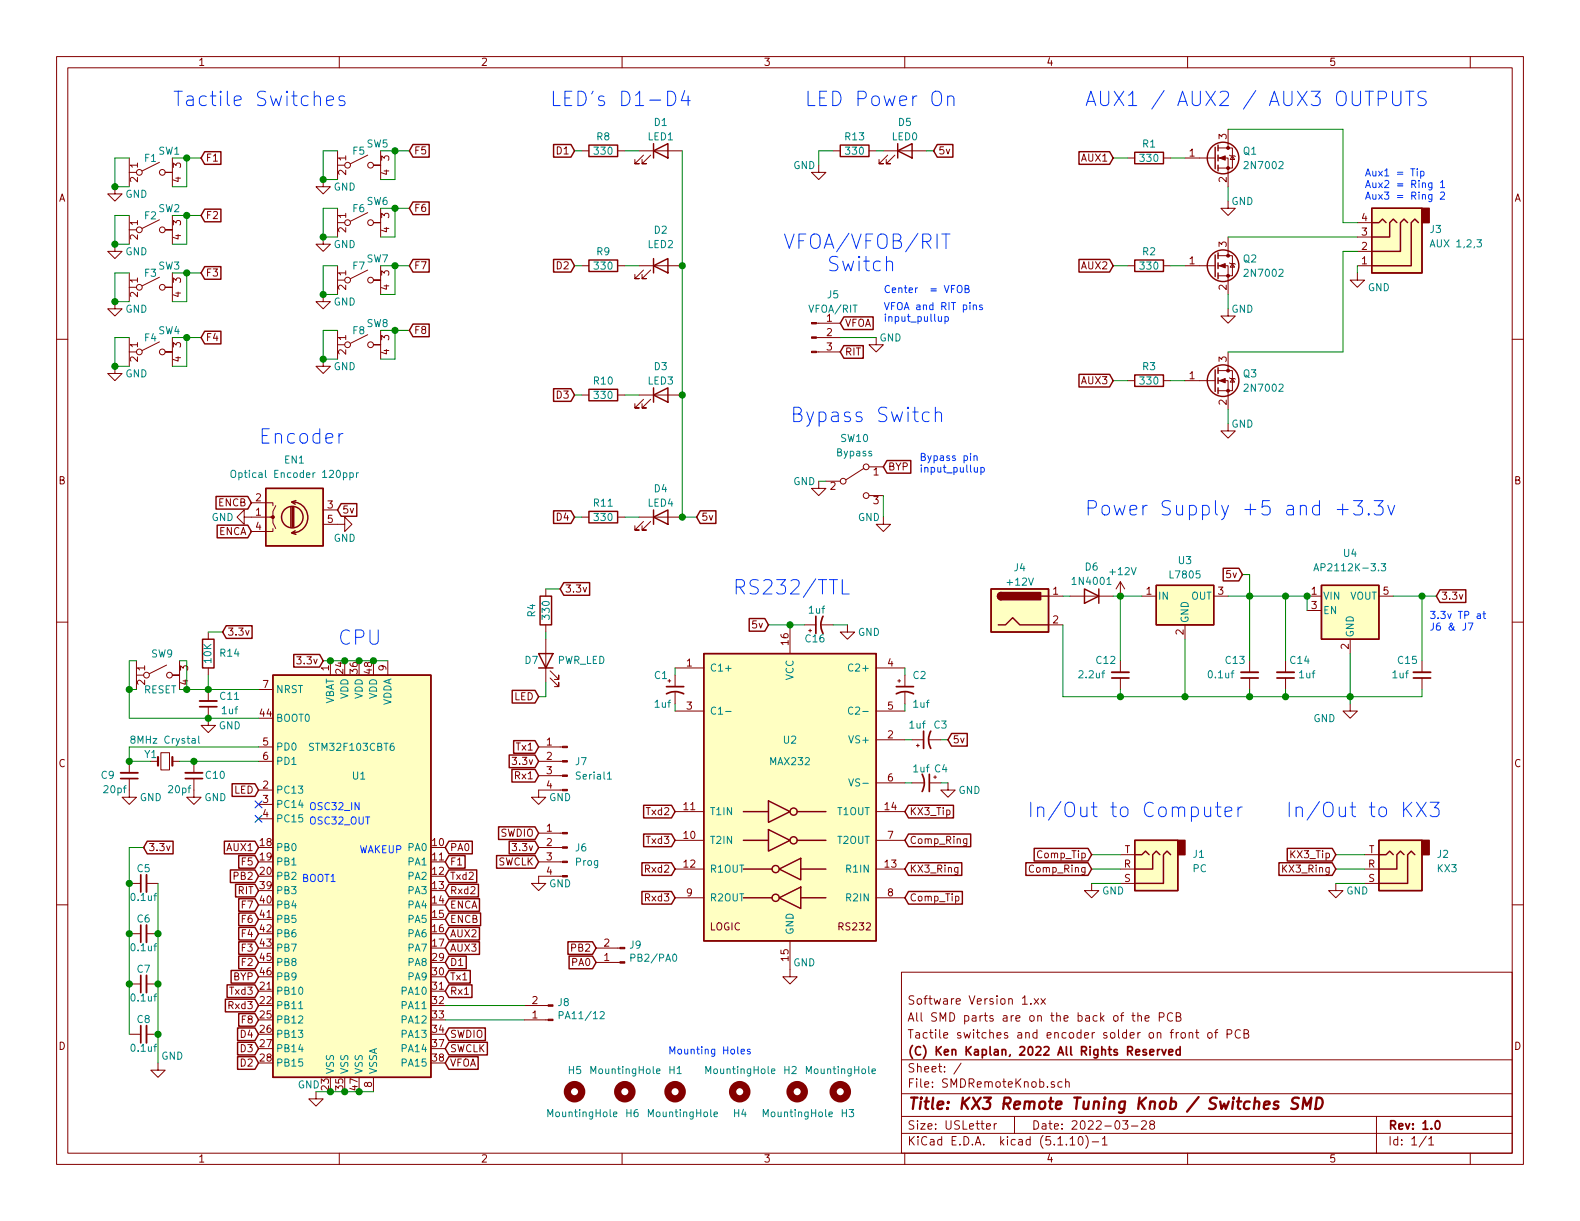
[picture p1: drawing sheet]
<svg xmlns="http://www.w3.org/2000/svg" width="279mm" height="216mm" viewBox="0 0 279 216" stroke-linecap="round" stroke-linejoin="round" font-family="sans-serif">
<defs><g id="words">
<g font-size="3.5" fill="#0030ff">
<text x="30.5" y="18.8">Tactile Switches</text>
<text x="96.2" y="18.8">LED's D1-D4</text>
<text x="142.2" y="18.8">LED Power On</text>
<text x="191.8" y="18.8">AUX1 / AUX2 / AUX3 OUTPUTS</text>
<text x="138.4" y="44">VFOA/VFOB/RIT</text>
<text x="142.4" y="48">Switch</text>
<text x="139.7" y="74.7">Bypass Switch</text>
<text x="45.7" y="78.5">Encoder</text>
<text x="191.8" y="91.2">Power Supply +5 and +3.3v</text>
<text x="129.5" y="105.2">RS232/TTL</text>
<text x="59.7" y="114">CPU</text>
<text x="181.6" y="144.5">In/Out to Computer</text>
<text x="227.3" y="144.5">In/Out to KX3</text>
</g>
<text font-size="2.8" fill="#840000" x="160.4" y="196.2">Title: KX3 Remote Tuning Knob / Switches SMD</text>
<g font-size="2.1" fill="#840000">
<text x="160.4" y="177.6">Software Version 1.xx</text>
<text x="160.4" y="183.6">Tactile switches and encoder solder on front of PCB</text>
<text x="160.4" y="180.6">All SMD parts are on the back of the PCB</text>
<text x="160.4" y="189.6">Sheet: /</text>
<text x="160.4" y="186.6">(C) Ken Kaplan, 2022 All Rights Reserved</text>
<text x="160.4" y="192.3">File: SMDRemoteKnob.sch</text>
<text x="160.4" y="202.5">KiCad E.D.A. kicad (5.1.10)-1</text>
<text x="160.4" y="199.7">Size: USLetter</text>
<text x="182.4" y="199.7">Date: 2022-03-28</text>
<text x="245.4" y="199.7">Rev: 1.0</text>
<text x="245.4" y="202.5">Id: 1/1</text>
</g>
<g font-size="1.8" fill="#840000">
<text x="35" y="11.6">1</text>
<text x="85" y="11.6">2</text>
<text x="135" y="11.6">3</text>
<text x="185" y="11.6">4</text>
<text x="235" y="11.6">5</text>
<text x="24.4" y="29.7" transform="rotate(-90 24.4 29.7)">1</text>
<text x="32" y="29.7" transform="rotate(-90 32 29.7)">3</text>
<text x="36.3" y="28.6">F1</text>
<text x="61.2" y="28.4" transform="rotate(-90 61.2 28.4)">1</text>
<text x="68.8" y="28.4" transform="rotate(-90 68.8 28.4)">3</text>
<text x="73.2" y="27.3">F5</text>
<text x="98.6" y="27.3">D1</text>
<text x="165.9" y="27.3">5v</text>
<text x="191.3" y="28.6">AUX1</text>
<text x="210.3" y="27.7">1</text>
<text x="216.9" y="24.6" transform="rotate(-90 216.9 24.6)">3</text>
<text x="10.4" y="35.6">A</text>
<text x="24.4" y="32.2" transform="rotate(-90 24.4 32.2)">2</text>
<text x="32" y="32.2" transform="rotate(-90 32 32.2)">4</text>
<text x="61.2" y="31" transform="rotate(-90 61.2 31)">2</text>
<text x="68.8" y="31" transform="rotate(-90 68.8 31)">4</text>
<text x="216.9" y="32.2" transform="rotate(-90 216.9 32.2)">2</text>
<text x="267.8" y="35.6">A</text>
<text x="24.4" y="39.9" transform="rotate(-90 24.4 39.9)">1</text>
<text x="32" y="39.9" transform="rotate(-90 32 39.9)">3</text>
<text x="36.3" y="38.7">F2</text>
<text x="61.2" y="41.1" transform="rotate(-90 61.2 41.1)">2</text>
<text x="61.2" y="38.6" transform="rotate(-90 61.2 38.6)">1</text>
<text x="68.8" y="41.1" transform="rotate(-90 68.8 41.1)">4</text>
<text x="68.8" y="38.6" transform="rotate(-90 68.8 38.6)">3</text>
<text x="73.2" y="37.5">F6</text>
<text x="240.8" y="41.7">3</text>
<text x="240.8" y="39.1">4</text>
<text x="24.4" y="42.4" transform="rotate(-90 24.4 42.4)">2</text>
<text x="32" y="42.4" transform="rotate(-90 32 42.4)">4</text>
<text x="73.2" y="47.6">F7</text>
<text x="98.6" y="47.6">D2</text>
<text x="191.3" y="47.6">AUX2</text>
<text x="210.3" y="46.7">1</text>
<text x="216.9" y="43.7" transform="rotate(-90 216.9 43.7)">3</text>
<text x="240.8" y="46.7">1</text>
<text x="240.8" y="44.2">2</text>
<text x="24.4" y="52.6" transform="rotate(-90 24.4 52.6)">2</text>
<text x="24.4" y="50" transform="rotate(-90 24.4 50)">1</text>
<text x="32" y="52.6" transform="rotate(-90 32 52.6)">4</text>
<text x="32" y="50" transform="rotate(-90 32 50)">3</text>
<text x="36.3" y="48.9">F3</text>
<text x="61.2" y="51.3" transform="rotate(-90 61.2 51.3)">2</text>
<text x="61.2" y="48.7" transform="rotate(-90 61.2 48.7)">1</text>
<text x="68.8" y="51.3" transform="rotate(-90 68.8 51.3)">4</text>
<text x="68.8" y="48.7" transform="rotate(-90 68.8 48.7)">3</text>
<text x="216.9" y="51.3" transform="rotate(-90 216.9 51.3)">2</text>
<text x="73.2" y="59.1">F8</text>
<text x="146.2" y="56.9">1</text>
<text x="146.2" y="59.4">2</text>
<text x="149.4" y="57.8">VFOA</text>
<text x="24.4" y="64" transform="rotate(-90 24.4 64)">2</text>
<text x="24.4" y="61.4" transform="rotate(-90 24.4 61.4)">1</text>
<text x="32" y="64" transform="rotate(-90 32 64)">4</text>
<text x="32" y="61.4" transform="rotate(-90 32 61.4)">3</text>
<text x="36.3" y="60.3">F4</text>
<text x="61.2" y="62.7" transform="rotate(-90 61.2 62.7)">2</text>
<text x="61.2" y="60.2" transform="rotate(-90 61.2 60.2)">1</text>
<text x="68.8" y="62.7" transform="rotate(-90 68.8 62.7)">4</text>
<text x="68.8" y="60.2" transform="rotate(-90 68.8 60.2)">3</text>
<text x="146.2" y="62">3</text>
<text x="149.4" y="62.9">RIT</text>
<text x="216.9" y="64" transform="rotate(-90 216.9 64)">3</text>
<text x="98.6" y="70.5">D3</text>
<text x="191.3" y="67.9">AUX3</text>
<text x="210.3" y="67.1">1</text>
<text x="216.9" y="71.6" transform="rotate(-90 216.9 71.6)">2</text>
<text x="157" y="83.2">BYP</text>
<text x="10.4" y="85.6">B</text>
<text x="38.7" y="89.5">ENCB</text>
<text x="45.2" y="88.6">2</text>
<text x="57.9" y="89.9">3</text>
<text x="146.8" y="86.6">2</text>
<text x="154.5" y="84.1">1</text>
<text x="154.5" y="89.2">3</text>
<text x="267.8" y="85.6">B</text>
<text x="38.7" y="94.6">ENCA</text>
<text x="45.2" y="91.2">1</text>
<text x="45.2" y="93.7">4</text>
<text x="57.9" y="92.5">5</text>
<text x="60.5" y="90.8">5v</text>
<text x="98.6" y="92.1">D4</text>
<text x="124" y="92.1">5v</text>
<text x="99.8" y="104.8">3.3v</text>
<text x="186.2" y="105.2">1</text>
<text x="202.7" y="105.2">1</text>
<text x="215.4" y="105.2">3</text>
<text x="217" y="102.2">5v</text>
<text x="231.9" y="105.2">1</text>
<text x="231.9" y="107.7">3</text>
<text x="244.6" y="105.2">5</text>
<text x="254.8" y="106">3.3v</text>
<text x="40.2" y="112.4">3.3v</text>
<text x="133.1" y="111.1">5v</text>
<text x="139.4" y="114" transform="rotate(-90 139.4 114)">16</text>
<text x="186.2" y="110.2">2</text>
<text x="209.3" y="112.2" transform="rotate(-90 209.3 112.2)">2</text>
<text x="25.7" y="118.6" transform="rotate(-90 25.7 118.6)">1</text>
<text x="33.3" y="118.6" transform="rotate(-90 33.3 118.6)">3</text>
<text x="52.9" y="117.5">3.3v</text>
<text x="58.2" y="118.6" transform="rotate(-90 58.2 118.6)">1</text>
<text x="60.7" y="119.1" transform="rotate(-90 60.7 119.1)">24</text>
<text x="63.2" y="119.1" transform="rotate(-90 63.2 119.1)">36</text>
<text x="65.8" y="119.1" transform="rotate(-90 65.8 119.1)">48</text>
<text x="68.3" y="118.6" transform="rotate(-90 68.3 118.6)">9</text>
<text x="121.4" y="117.9">1</text>
<text x="157" y="117.9">4</text>
<text x="238.5" y="114.8" transform="rotate(-90 238.5 114.8)">2</text>
<text x="25.7" y="121.1" transform="rotate(-90 25.7 121.1)">2</text>
<text x="33.3" y="121.1" transform="rotate(-90 33.3 121.1)">4</text>
<text x="46.5" y="121.7">7</text>
<text x="90.9" y="123.8">LED</text>
<text x="121.4" y="125.5">3</text>
<text x="157" y="125.5">5</text>
<text x="46" y="126.7">44</text>
<text x="46.5" y="131.8">5</text>
<text x="96.7" y="131.8">1</text>
<text x="157" y="130.6">2</text>
<text x="168.4" y="131.4">5v</text>
<text x="10.4" y="135.6">C</text>
<text x="46.5" y="134.4">6</text>
<text x="91" y="135.3">3.3v</text>
<text x="91.2" y="137.8">Rx1</text>
<text x="91.4" y="132.7">Tx1</text>
<text x="96.7" y="134.4">2</text>
<text x="96.7" y="136.9">3</text>
<text x="267.8" y="135.6">C</text>
<text x="41.4" y="140.3">LED</text>
<text x="46.5" y="139.4">2</text>
<text x="46.5" y="142">3</text>
<text x="96.7" y="139.4">4</text>
<text x="121" y="143.3">11</text>
<text x="156.5" y="143.3">14</text>
<text x="157" y="138.2">6</text>
<text x="46" y="149.6">18</text>
<text x="46.5" y="144.5">4</text>
<text x="76.5" y="149.6">10</text>
<text x="88.5" y="148">SWDIO</text>
<text x="96.7" y="147.1">1</text>
<text x="96.7" y="149.6">2</text>
<text x="114.5" y="144.1">Txd2</text>
<text x="114.5" y="149.2">Txd3</text>
<text x="121" y="148.3">10</text>
<text x="157" y="148.3">7</text>
<text x="160.8" y="144.1">KX3_Tip</text>
<text x="160.8" y="149.2">Comp_Ring</text>
<text x="26.2" y="150.5">3.3v</text>
<text x="40.2" y="150.5">AUX1</text>
<text x="41.5" y="155.6">PB2</text>
<text x="42.9" y="153">F5</text>
<text x="46" y="152.1">19</text>
<text x="46" y="154.7">20</text>
<text x="76.5" y="152.1">11</text>
<text x="76.5" y="154.7">12</text>
<text x="79.5" y="150.5">PA0</text>
<text x="79.5" y="153">F1</text>
<text x="79.5" y="155.6">Txd2</text>
<text x="88" y="153">SWCLK</text>
<text x="91" y="150.5">3.3v</text>
<text x="96.7" y="152.1">3</text>
<text x="96.7" y="154.7">4</text>
<text x="114.3" y="154.3">Rxd2</text>
<text x="121" y="153.4">12</text>
<text x="156.5" y="153.4">13</text>
<text x="160.8" y="154.3">KX3_Ring</text>
<text x="182.3" y="154.3">Comp_Ring</text>
<text x="183.6" y="151.8">Comp_Tip</text>
<text x="198.8" y="153.4">R</text>
<text x="198.8" y="156">S</text>
<text x="198.9" y="150.9">T</text>
<text x="227.1" y="154.3">KX3_Ring</text>
<text x="228.3" y="151.8">KX3_Tip</text>
<text x="241.9" y="153.4">R</text>
<text x="242" y="156">S</text>
<text x="242" y="150.9">T</text>
<text x="42.1" y="158.1">RIT</text>
<text x="42.9" y="160.7">F7</text>
<text x="46" y="157.2">39</text>
<text x="46" y="159.8">40</text>
<text x="76.5" y="157.2">13</text>
<text x="76.5" y="159.8">14</text>
<text x="79.5" y="158.1">Rxd2</text>
<text x="79.5" y="160.7">ENCA</text>
<text x="114.3" y="159.4">Rxd3</text>
<text x="121.4" y="158.5">9</text>
<text x="157" y="158.5">8</text>
<text x="160.8" y="159.4">Comp_Tip</text>
<text x="42.9" y="163.2">F6</text>
<text x="42.9" y="165.7">F4</text>
<text x="46" y="162.3">41</text>
<text x="46" y="164.8">42</text>
<text x="46" y="167.4">43</text>
<text x="76.5" y="162.3">15</text>
<text x="76.5" y="164.8">16</text>
<text x="76.5" y="167.4">17</text>
<text x="79.5" y="165.7">AUX2</text>
<text x="79.5" y="163.2">ENCB</text>
<text x="106.8" y="167.4">2</text>
<text x="125.5" y="164.5">LOGIC</text>
<text x="148.4" y="164.5">RS232</text>
<text x="41.3" y="173.4">BYP</text>
<text x="42.9" y="168.3">F3</text>
<text x="42.9" y="170.8">F2</text>
<text x="46" y="169.9">45</text>
<text x="46" y="172.5">46</text>
<text x="76.5" y="169.9">29</text>
<text x="76.5" y="172.5">30</text>
<text x="79.5" y="173.4">Tx1</text>
<text x="79.5" y="168.3">AUX3</text>
<text x="79.5" y="170.8">D1</text>
<text x="101.2" y="168.3">PB2</text>
<text x="101.2" y="170.8">PA0</text>
<text x="106.8" y="169.9">1</text>
<text x="139.4" y="169.9" transform="rotate(-90 139.4 169.9)">15</text>
<text x="40.6" y="178.4">Rxd3</text>
<text x="40.8" y="175.9">Txd3</text>
<text x="46" y="175">21</text>
<text x="46" y="177.5">22</text>
<text x="76.5" y="175">31</text>
<text x="76.5" y="177.5">32</text>
<text x="79.5" y="175.9">Rx1</text>
<text x="94.1" y="177.5">2</text>
<text x="10.4" y="185.6">D</text>
<text x="42.7" y="183.5">D4</text>
<text x="42.9" y="181">F8</text>
<text x="46" y="180.1">25</text>
<text x="46" y="182.6">26</text>
<text x="46" y="185.2">27</text>
<text x="76.5" y="180.1">33</text>
<text x="76.5" y="182.6">34</text>
<text x="76.5" y="185.2">37</text>
<text x="79.5" y="183.5">SWDIO</text>
<text x="94.1" y="180.1">1</text>
<text x="267.8" y="185.6">D</text>
<text x="42.7" y="188.6">D2</text>
<text x="42.7" y="186.1">D3</text>
<text x="46" y="187.7">28</text>
<text x="76.5" y="187.7">38</text>
<text x="79.5" y="188.6">VFOA</text>
<text x="79.5" y="186.1">SWCLK</text>
<text x="58.2" y="192.7" transform="rotate(-90 58.2 192.7)">23</text>
<text x="60.7" y="192.7" transform="rotate(-90 60.7 192.7)">35</text>
<text x="63.2" y="192.7" transform="rotate(-90 63.2 192.7)">47</text>
<text x="65.8" y="192.3" transform="rotate(-90 65.8 192.3)">8</text>
<text x="35" y="205.5">1</text>
<text x="85" y="205.5">2</text>
<text x="135" y="205.5">3</text>
<text x="185" y="205.5">4</text>
<text x="235" y="205.5">5</text>
</g>
<g font-size="1.8" fill="#008484">
<text x="115.7" y="22.3">D1</text>
<text x="158.9" y="22.3">D5</text>
<text x="25.6" y="28.6">F1</text>
<text x="28" y="27.4">SW1</text>
<text x="62.4" y="27.4">F5</text>
<text x="64.9" y="26.1">SW5</text>
<text x="105.2" y="27.4">330</text>
<text x="105.6" y="24.8">R8</text>
<text x="114.6" y="24.8">LED1</text>
<text x="140.3" y="29.9">GND</text>
<text x="149.5" y="24.8">R13</text>
<text x="149.7" y="27.4">330</text>
<text x="157.8" y="24.8">LED0</text>
<text x="201.7" y="28.6">330</text>
<text x="202.1" y="26.1">R1</text>
<text x="219.9" y="27.4">Q1</text>
<text x="220.4" y="29.9">2N7002</text>
<text x="22.2" y="35">GND</text>
<text x="59" y="33.7">GND</text>
<text x="25.6" y="38.8">F2</text>
<text x="28" y="37.5">SW2</text>
<text x="62.4" y="37.5">F6</text>
<text x="64.9" y="36.2">SW6</text>
<text x="115.7" y="41.3">D2</text>
<text x="217.8" y="36.2">GND</text>
<text x="252.9" y="41.2">J3</text>
<text x="22.2" y="45.1">GND</text>
<text x="28" y="47.7">SW3</text>
<text x="59" y="43.9">GND</text>
<text x="62.4" y="47.7">F7</text>
<text x="64.9" y="46.4">SW7</text>
<text x="105.2" y="47.7">330</text>
<text x="105.6" y="45.1">R9</text>
<text x="114.6" y="43.9">LED2</text>
<text x="201.7" y="47.7">330</text>
<text x="202.1" y="45.1">R2</text>
<text x="219.9" y="46.4">Q2</text>
<text x="253.4" y="43.7">AUX 1,2,3</text>
<text x="25.6" y="48.9">F3</text>
<text x="146.4" y="52.8">J5</text>
<text x="220.4" y="48.9">2N7002</text>
<text x="241.9" y="51.5">GND</text>
<text x="22.2" y="55.3">GND</text>
<text x="28" y="59.1">SW4</text>
<text x="59" y="54">GND</text>
<text x="62.4" y="59.1">F8</text>
<text x="64.9" y="57.8">SW8</text>
<text x="143.2" y="55.3">VFOA/RIT</text>
<text x="217.8" y="55.3">GND</text>
<text x="25.6" y="60.4">F4</text>
<text x="59" y="65.5">GND</text>
<text x="115.7" y="65.5">D3</text>
<text x="155.5" y="60.4">GND</text>
<text x="202.1" y="65.5">R3</text>
<text x="22.2" y="66.7">GND</text>
<text x="105.1" y="68">R10</text>
<text x="105.2" y="70.5">330</text>
<text x="114.6" y="68">LED3</text>
<text x="201.7" y="68">330</text>
<text x="219.9" y="66.7">Q3</text>
<text x="220.4" y="69.3">2N7002</text>
<text x="217.8" y="75.6">GND</text>
<text x="50.4" y="82">EN1</text>
<text x="148" y="80.7">Bypass</text>
<text x="148.7" y="78.2">SW10</text>
<text x="42.1" y="84.5">Optical Encoder 120ppr</text>
<text x="105.1" y="89.6">R11</text>
<text x="114.6" y="89.6">LED4</text>
<text x="115.7" y="87">D4</text>
<text x="140.3" y="85.8">GND</text>
<text x="37.4" y="92.1">GND</text>
<text x="59" y="95.8">GND</text>
<text x="105.2" y="92.1">330</text>
<text x="151.7" y="92.1">GND</text>
<text x="179.4" y="101">J4</text>
<text x="191.9" y="100.9">D6</text>
<text x="196.4" y="101.7">+12V</text>
<text x="208.4" y="99.7">U3</text>
<text x="233.4" y="101">AP2112K-3.3</text>
<text x="237.6" y="98.5">U4</text>
<text x="178.3" y="103.6">+12V</text>
<text x="189.9" y="103.4">1N4001</text>
<text x="204.7" y="106">IN</text>
<text x="207.1" y="102.3">L7805</text>
<text x="210.6" y="106">OUT</text>
<text x="233.9" y="106">VIN</text>
<text x="238.7" y="106">VOUT</text>
<text x="94.7" y="109.1" transform="rotate(-90 94.7 109.1)">R4</text>
<text x="97.2" y="109.4" transform="rotate(-90 97.2 109.4)">330</text>
<text x="142.5" y="113.6">C16</text>
<text x="143.1" y="108.5">1uf</text>
<text x="151.7" y="112.4">GND</text>
<text x="210.2" y="110.2" transform="rotate(-90 210.2 110.2)">GND</text>
<text x="233.9" y="108.6">EN</text>
<text x="239.4" y="112.8" transform="rotate(-90 239.4 112.8)">GND</text>
<text x="26.8" y="116.3">SW9</text>
<text x="37.4" y="117.2" transform="rotate(-90 37.4 117.2)">10K</text>
<text x="39" y="116.1">R14</text>
<text x="92.9" y="117.4">D7</text>
<text x="98.5" y="117.4">PWR_LED</text>
<text x="125.5" y="118.7">C1+</text>
<text x="150.6" y="118.7">C2+</text>
<text x="191" y="119.9">2.2uf</text>
<text x="193.9" y="117.4">C12</text>
<text x="213.8" y="119.9">0.1uf</text>
<text x="216.8" y="117.4">C13</text>
<text x="228.2" y="117.4">C14</text>
<text x="229.8" y="119.9">1uf</text>
<text x="246.3" y="119.9">1uf</text>
<text x="247.3" y="117.4">C15</text>
<text x="25.4" y="122.6">RESET</text>
<text x="39" y="123.7">C11</text>
<text x="48.8" y="122.6">NRST</text>
<text x="59.1" y="124.7" transform="rotate(-90 59.1 124.7)">VBAT</text>
<text x="61.6" y="123.6" transform="rotate(-90 61.6 123.6)">VDD</text>
<text x="64.1" y="123.6" transform="rotate(-90 64.1 123.6)">VDD</text>
<text x="66.7" y="123.6" transform="rotate(-90 66.7 123.6)">VDD</text>
<text x="69.2" y="124.9" transform="rotate(-90 69.2 124.9)">VDDA</text>
<text x="115.8" y="120.1">C1</text>
<text x="115.8" y="125.1">1uf</text>
<text x="140.3" y="120.3" transform="rotate(-90 140.3 120.3)">VCC</text>
<text x="161.5" y="120.1">C2</text>
<text x="161.6" y="125.1">1uf</text>
<text x="23.7" y="131.5">8MHz Crystal</text>
<text x="38.7" y="129">GND</text>
<text x="39.3" y="126.3">1uf</text>
<text x="48.8" y="127.6">BOOT0</text>
<text x="125.5" y="126.4">C1-</text>
<text x="138.6" y="131.5">U2</text>
<text x="150.5" y="131.4">VS+</text>
<text x="151.1" y="126.4">C2-</text>
<text x="160.9" y="128.8">1uf</text>
<text x="165.2" y="128.8">C3</text>
<text x="232.3" y="127.7">GND</text>
<text x="17.9" y="137.7">C9</text>
<text x="25.6" y="134">Y1</text>
<text x="36.4" y="137.7">C10</text>
<text x="48.8" y="132.7">PD0</text>
<text x="48.8" y="135.3">PD1</text>
<text x="55.1" y="132.8">STM32F103CBT6</text>
<text x="62.4" y="137.8">U1</text>
<text x="101.8" y="135.3">J7</text>
<text x="102.1" y="137.8">Serial1</text>
<text x="136.3" y="135.3">MAX232</text>
<text x="161.6" y="136.6">1uf</text>
<text x="165.3" y="136.6">C4</text>
<text x="18.5" y="140.3">20pf</text>
<text x="24.7" y="141.7">GND</text>
<text x="29.9" y="140.3">20pf</text>
<text x="36.1" y="141.7">GND</text>
<text x="48.8" y="140.3">PC13</text>
<text x="48.8" y="142.9">PC14</text>
<text x="97.1" y="141.7">GND</text>
<text x="151" y="139.1">VS-</text>
<text x="169.5" y="140.4">GND</text>
<text x="48.8" y="145.4">PC15</text>
<text x="125.5" y="149.2">T2IN</text>
<text x="125.5" y="144.1">T1IN</text>
<text x="148.1" y="144.1">T1OUT</text>
<text x="148.1" y="149.2">T2OUT</text>
<text x="24.3" y="154.2">C5</text>
<text x="48.8" y="150.5">PB0</text>
<text x="48.8" y="153">PB1</text>
<text x="72.3" y="153">PA1</text>
<text x="72.3" y="155.6">PA2</text>
<text x="101.8" y="150.5">J6</text>
<text x="101.8" y="153.1">Prog</text>
<text x="125.5" y="154.3">R1OUT</text>
<text x="149.9" y="154.3">R1IN</text>
<text x="210.9" y="154.2">PC</text>
<text x="211" y="151.7">J1</text>
<text x="254.2" y="151.7">J2</text>
<text x="254.2" y="154.2">KX3</text>
<text x="23.3" y="159.3">0.1uf</text>
<text x="48.8" y="158.1">PB3</text>
<text x="48.8" y="160.7">PB4</text>
<text x="72.3" y="158.1">PA3</text>
<text x="72.3" y="160.7">PA4</text>
<text x="97.1" y="156.9">GND</text>
<text x="125.5" y="159.4">R2OUT</text>
<text x="149.9" y="159.4">R2IN</text>
<text x="194.9" y="158.2">GND</text>
<text x="238.1" y="158.2">GND</text>
<text x="24.3" y="163.1">C6</text>
<text x="48.8" y="163.2">PB5</text>
<text x="48.8" y="165.7">PB6</text>
<text x="72.3" y="163.2">PA5</text>
<text x="72.3" y="165.7">PA6</text>
<text x="111.4" y="167.7">J9</text>
<text x="140.3" y="165.4" transform="rotate(-90 140.3 165.4)">GND</text>
<text x="23.3" y="168.2">0.1uf</text>
<text x="24.3" y="172">C7</text>
<text x="48.8" y="168.3">PB7</text>
<text x="48.8" y="170.8">PB8</text>
<text x="48.8" y="173.4">PB9</text>
<text x="72.3" y="168.3">PA7</text>
<text x="72.3" y="170.8">PA8</text>
<text x="72.3" y="173.4">PA9</text>
<text x="111.9" y="170.1">PB2/PA0</text>
<text x="140.3" y="170.9">GND</text>
<text x="23.3" y="177.1">0.1uf</text>
<text x="48.8" y="175.9">PB10</text>
<text x="48.8" y="178.4">PB11</text>
<text x="71.3" y="175.9">PA10</text>
<text x="71.3" y="178.4">PA11</text>
<text x="98.7" y="177.9">J8</text>
<text x="23.3" y="186">0.1uf</text>
<text x="24.3" y="180.9">C8</text>
<text x="48.8" y="181">PB12</text>
<text x="48.8" y="183.5">PB13</text>
<text x="71.3" y="181">PA12</text>
<text x="71.3" y="183.5">PA13</text>
<text x="99.4" y="180.2">PA11/12</text>
<text x="28.5" y="187.4">GND</text>
<text x="48.8" y="186.1">PB14</text>
<text x="48.8" y="188.6">PB15</text>
<text x="59.1" y="190" transform="rotate(-90 59.1 190)">VSS</text>
<text x="61.6" y="190" transform="rotate(-90 61.6 190)">VSS</text>
<text x="64.1" y="190" transform="rotate(-90 64.1 190)">VSS</text>
<text x="66.7" y="190" transform="rotate(-90 66.7 190)">VSSA</text>
<text x="71.3" y="186.1">PA14</text>
<text x="71.3" y="188.6">PA15</text>
<text x="100.6" y="189.9">H5</text>
<text x="104.7" y="189.9">MountingHole</text>
<text x="118.3" y="189.9">H1</text>
<text x="125" y="189.9">MountingHole</text>
<text x="138.7" y="189.9">H2</text>
<text x="142.8" y="189.9">MountingHole</text>
<text x="52.7" y="192.5">GND</text>
<text x="97.1" y="197.5">MountingHole</text>
<text x="110.7" y="197.5">H6</text>
<text x="114.9" y="197.5">MountingHole</text>
<text x="129.8" y="197.5">H4</text>
<text x="135.2" y="197.5">MountingHole</text>
<text x="148.8" y="197.5">H3</text>
</g>
<g font-size="1.8" fill="#0030ff">
<text x="241.3" y="31.2">Aux1 = Tip</text>
<text x="241.3" y="33.2">Aux2 = Ring 1</text>
<text x="241.3" y="35.3">Aux3 = Ring 2</text>
<text x="156.2" y="51.8">Center = VFOB</text>
<text x="156.2" y="54.8">VFOA and RIT pins</text>
<text x="156.2" y="56.9">input_pullup</text>
<text x="162.6" y="81.5">Bypass pin</text>
<text x="162.6" y="83.6">input_pullup</text>
<text x="252.7" y="109.4">3.3v TP at</text>
<text x="252.7" y="111.5">J6 &amp; J7</text>
<text x="54.6" y="143.3">OSC32_IN</text>
<text x="54.6" y="145.8">OSC32_OUT</text>
<text x="48.8" y="155.6">PB2 BOOT1</text>
<text x="63.5" y="150.9">WAKEUP PA0</text>
<text x="118.1" y="186.4">Mounting Holes</text>
</g>
</g></defs>
<g fill="none" stroke="#840000" stroke-width=".18">
<path d="M10 10h259.4v195.9h-259.4zM12 12h255.4v191.9h-255.4zM60 10v2M110 10v2M160 10v2M210 10v2M260 10v2M20.3 33v1.3h1.3l-1.3 1.3-1.3-1.3h1.3M22.9 30.5h1.2M22.9 27.9v5.1M22.9 38.1v5.1M28.2 28.7l-3.1 1.5"/>
<path d="M28.2 38.9l-3.1 1.5M29.2 30.5h1.3h-1.3M30.5 27.9v5.1M30.5 38.1v5.1M57.1 31.8v1.2h1.3l-1.3 1.3-1.2-1.3h1.2M59.7 29.2h1.3M59.7 26.7v5.1M59.7 36.8v5.1M59.7 39.4h1.3M65 27.4l-3 1.6M65 37.6l-3 1.5M66 29.2h1.3h-1.3"/>
<path d="M66 39.4h1.3h-1.3M67.3 26.7v5.1M67.3 36.8v5.1M102.9 26.7h1.2M109.2 26.7h1.3M113 26.7h7.6M113.8 27.4l-1.5 1.6h.7h-.7v-.8M115.1 27.4l-1.6 1.6h.8h-.8v-.8M144.8 29.2v1.3h1.2l-1.2 1.3-1.3-1.3h1.3M147.3 26.7h1.3M153.7 26.7h1.2M156.2 26.7h7.6"/>
<path d="M157 27.4l-1.6 1.6h.8h-.8v-.8M158.2 27.4l-1.5 1.6h.8h-.8v-.8M199.4 27.9h1.3M205.7 27.9h1.3M209.5 27.9h5.4M215.4 27.9h1.8v5.1M215.4 26.2h2.5v3.5h-2.5M217.2 35.6v1.2h1.2l-1.2 1.3-1.3-1.3h1.3M217.2 22.9v3.3M217.4 27.4l.2 .2h.7l.1 .1M217.9 27.6l.4 .6h-.7zM240 39.4h2.6"/>
<path d="M10 60h2M20.3 53.3v1.3h1.3l-1.3 1.3-1.3-1.3h1.3M20.3 43.2v1.3h1.3l-1.3 1.2-1.3-1.2h1.3M22.9 48.3v5M22.9 59.7v5.1M22.9 40.6h1.2M22.9 50.8h1.2M28.2 49l-3.1 1.5M29.2 40.6h1.3h-1.3M29.2 50.8h1.3h-1.3M30.5 48.3v5M30.5 59.7v5.1"/>
<path d="M57.1 52.1v1.2h1.3l-1.3 1.3-1.2-1.3h1.2M57.1 41.9v1.3h1.3l-1.3 1.3-1.2-1.3h1.2M59.7 47v5.1M59.7 58.4v5.1M59.7 49.5h1.3M65 47.8l-3 1.5M65 59.2l-3 1.5M66 49.5h1.3h-1.3M67.3 47v5.1M67.3 58.4v5.1M102.9 47h1.2M109.2 47h1.3"/>
<path d="M113 47h7.6M113.8 47.8l-1.5 1.5h.7h-.7v-.8M115.1 47.8l-1.6 1.5h.8h-.8v-.8M144.4 59.7h4.2M144.4 57.2h4.2M154.9 59.7v1.3h1.3l-1.3 1.2-1.2-1.2h1.2M199.4 47h1.3M205.7 47h1.3M209.5 47h5.4M215.4 47h1.8v5.1M215.4 45.2h2.5v3.6h-2.5M217.2 54.6v1.3h1.2l-1.2 1.3-1.3-1.3h1.3"/>
<path d="M217.2 41.9v3.3M217.4 46.5l.2 .1h.7l.1 .1M217.9 46.6l.4 .6h-.7zM240 48.3v1.2h1.3l-1.3 1.3-1.2-1.3h1.2M240 47h2.6M240 44.5h2.6M240 41.9h2.6M267.4 60h2M20.3 64.8v1.2h1.3l-1.3 1.3-1.3-1.3h1.3M22.9 62.2h1.2M28.2 60.5l-3.1 1.5M29.2 62.2h1.3h-1.3"/>
<path d="M57.1 63.5v1.3h1.3l-1.3 1.2-1.2-1.2h1.2M59.7 61h1.3M66 61h1.3h-1.3M102.9 69.9h1.2M109.2 69.9h1.3M113 69.9h7.6M113.8 70.6l-1.5 1.5h.7h-.7v-.7M115.1 70.6l-1.6 1.5h.8h-.8v-.7M144.4 62.2h4.2M199.4 67.3h1.3M205.7 67.3h1.3M209.5 67.3h5.4"/>
<path d="M215.4 67.3h1.8v5.1M215.4 65.5h2.5v3.6h-2.5M217.2 74.9v1.3h1.2l-1.2 1.3-1.3-1.3h1.3M217.2 62.2v3.3M217.4 66.8l.2 .1h.7l.1 .2M217.9 66.9l.4 .7h-.7zM43.2 91.4v-1.2l-1.3 1.2 1.3 1.3v-1.3h5.1v1.1l.5 1M44.4 88.9h3.9v.5M48.3 93.5v.5h-3.9M48.8 89.4l-.5 1v1h-.5M57.1 92.7h3.9v-1.3l1.2 1.3-1.2 1.3v-1.3M57.1 90.2h2.6"/>
<path d="M102.9 91.4h1.2M109.2 91.4h1.3M113 91.4h7.6M113.8 92.2l-1.5 1.5h.7h-.7v-.7M115.1 92.2l-1.6 1.5h.8h-.8v-.7M144.8 85.1v1.3h1.2l-1.2 1.2-1.3-1.2h1.3M146 85.1h2.6M152.8 82.8l-3.2 2M153.7 82.6h2.5M153.7 87.6h2.5M156.2 91.4v1.3h1.3l-1.3 1.3-1.3-1.3h1.3M10 110h2"/>
<path d="M24.1 119.4h1.3M24.1 116.8v5.1M29.5 117.6l-3.1 1.5M30.5 119.4h1.2h-1.2M31.7 116.8v5.1M36.8 111.8v1.2M36.8 118.1v1.3M58.4 116.8v2.6M68.6 116.8v2.6M96.5 104.1v1.3M96.5 110.5v1.3M96.5 113v7.7"/>
<path d="M97.3 119.9l1.5 1.5v-.7v.7h-.8M97.3 118.6l1.5 1.5v-.7v.7h-.8M119.4 119.4v2M119.4 118.1h5.1M139.7 110.5v5.1M142.2 110.5h2.1M143 111.5h.5M143.3 111.3v.5M145.3 110.5h2M149.9 110.5v1.3h1.2l-1.2 1.2-1.3-1.2h1.3M154.9 118.1h5.1M160 119.4v2"/>
<path d="M185.4 110.5h2.6M185.4 105.4h2.6M189.2 105.4h7.6M198.1 102.9l-.7 1.2M198.1 102.9v2.5M198.1 116.8v2.1M198.1 119.9v2M198.1 102.9l.8 1.2M201.9 105.4h2.6M209.5 110.5v2.5M214.6 105.4h2.6M221 116.8v2.1"/>
<path d="M221 119.9v2M227.3 116.8v2.1M227.3 119.9v2M231.1 105.4h2.6M231.1 108h2.6M238.8 113v2.6M243.8 105.4h2.6M251.5 116.8v2.1M251.5 119.9v2M267.4 110h2M22.9 137.7v3.3h1.2l-1.2 1.2-1.3-1.2h1.3M22.9 134.6v2.1"/>
<path d="M28.4 133.1h1.6v3h-1.6zM30.5 134.6h1.2M34.3 137.7v3.3h1.3l-1.3 1.2-1.3-1.2h1.3M34.3 134.6v2.1M36.8 125v3.3h1.3l-1.3 1.2-1.2-1.2h1.2M36.8 121.9v2.1M45.7 134.6h2.6M45.7 139.7h2.6M45.7 132.1h2.6M45.7 121.9h2.6M95.2 134.6h4.3M95.2 137.2h4.3"/>
<path d="M95.2 132.1h4.3M99.5 139.7h-4.3v1.3h1.3l-1.3 1.2-1.2-1.2h1.2M118.1 120.4h.5M118.4 120.1v.6M119.4 122.4v2.1M119.4 125.7h5.1M154.9 130.8h5.1M154.9 125.7h5.1M154.9 138.4h5.1M158.7 120.4h.6M159 120.1v.6M160 122.4v2.1"/>
<path d="M161.3 130.8h2M161.3 138.4h2M162.1 131.8h.5M162.3 131.6v.5M164.3 130.8h2.1M164.3 138.4h2.1M165.1 137.4h.5M165.4 137.2v.5M167.6 138.4v1.3h1.3l-1.3 1.3-1.2-1.3h1.2M238.8 124.5v1.2h1.2l-1.2 1.3-1.3-1.3h1.3M10 160h2M22.9 156.2h2"/>
<path d="M25.9 156.2h2M45.7 142.2h2.6M45.7 144.8h2.6M95.2 152.4h4.3M95.2 149.9h4.3M95.2 147.3h4.3M99.5 154.9h-4.3v1.3h1.3l-1.3 1.3-1.2-1.3h1.2M119.4 153.7h5.1M119.4 148.6h5.1M119.4 143.5h5.1M119.4 158.8h5.1M154.9 153.7h5.1"/>
<path d="M154.9 148.6h5.1M154.9 143.5h5.1M154.9 158.8h5.1M169 158.5h.3l.3 .2-.1 .6h-.5M169.4 153.4l-.1 1.1-.1 .2-.3-.1M169.4 153.4h-.4l-.2 .2 .1 .6h.5M171 148.3l-.1 1.2-.2 .1-.3-.1M171 148.4l-.4-.1-.2 .2 .1 .6h.5M193 156.2v1.3h1.3l-1.3 1.3-1.2-1.3h1.2M198.1 153.7h2.6M198.1 156.2h2.6M198.1 151.1h2.6"/>
<path d="M236.2 156.2v1.3h1.3l-1.3 1.3-1.3-1.3h1.3M241.3 153.7h2.5M241.3 156.2h2.5M241.3 151.1h2.5M267.4 160h2M22.9 174h2M22.9 165.1h2M25.9 174h2M25.9 165.1h2M92.7 177.8h4.2M105.4 167.6h4.2M105.4 170.2h4.2"/>
<path d="M139.7 166.4v6.3h1.3l-1.3 1.3-1.3-1.3h1.3M159.4 171.9h108v32h-108zM180.8 177.6h.9M182.3 177.4v.2M182.9 176.6l.8 1M183.7 176.6l-.8 1M184.1 176.6l.8 1M184.9 176.6l-.8 1M200.2 179.6h.5M200.4 179.1v1.3l.3 .2M201.2 179.7l.2-.1 .4 .1 .1 .9M201.2 179.1v1.5"/>
<path d="M205 179.9l.7-.1 .1-.2v-.4l-.2-.1h-.6v1.5M207.3 179.2a.59 .59 0 0 0-.7 0 .59 .59 0 0 0-.2 .7 .56 .56 0 0 0 .3 .6 .56 .56 0 0 0 .6-.1M208 179.8l.7-.1v-.5l-.2-.1h-.5v1.5h.6l.2-.2v-.3l-.1-.2-.2-.1M22.9 182.9h2M25.9 182.9h2M27.9 188v1.2h1.3l-1.3 1.3-1.2-1.3h1.2M55.9 193v1.3h1.2l-1.2 1.3-1.3-1.3h1.3M66 190.5v2.5M92.7 180.3h4.2M159.4 197.4h108M159.4 193.4h108M159.4 187.4h108"/>
<path d="M170 188l-1.3 1.9M174.4 199.2l.8-.2-.1-.2-.4-.1-.3 .2 .1 .7h.6M175.8 198.7v1M176.2 198.7l-.3 .1-.1 .2M179.4 197.4v3M186.4 191.3h-.3l-.2 .2 .1 .2 .4 .1v.4h-.5M187.8 191.3h-.4l-.3 .2v.6l.3 .2 .4-.1M188.4 191.4l.2-.1h.4l.1 1M188.4 190.8v1.5M198.5 198.2h.9l-.4 .6 .4 .1v.6l-.2 .2-.7-.2M200.1 199.1h1.1M201.9 198.3l.2-.1h.3l.3 .1v.3v.2l-.9 .9h.9"/>
<path d="M202.5 180.1l.7-.2-.1-.2-.4-.1-.2 .2 .1 .7h.5M203.6 198.8l-.3-.3 .1-.2 .2-.1h.4l.2 .3-.1 .2-.6 .2a.48 .48 0 0 0-.1 .6l.2 .2 .5-.2a.48 .48 0 0 0-.1-.6l-.1-.1M208.9 182.7l.2-.1 .4 .1 .1 .6-.1 .2-.4 .1-.2-.2zM210.3 182.7a.37 .37 0 0 1 .6 .1v.8M210.3 182.6v1M211.4 182.6h.6M211.6 182.1v1.3l.4 .2M213.6 182.7l.2-.1 .5 .1v.7l-.3 .2-.4-.2zM214.8 182.6h.5M215.3 182.1l-.3 .2v1.3M217 182.9l.7-.1 .1-.2v-.4l-.2-.1h-.6v1.5M219.3 182.2a.59 .59 0 0 0-.7 0 .59 .59 0 0 0-.2 .7 .56 .56 0 0 0 .3 .6 .56 .56 0 0 0 .6-.1"/>
<path d="M220 182.8l.7-.1v-.5l-.2-.1h-.5v1.5h.5l.3-.2v-.3l-.1-.2-.2-.1M243.4 197.4v6.5M60 203.9v2M110 203.9v2M159.4 200.4h108M160 203.9v2M189.2 201.4l.5-.4v1.5M189.2 202.5h.9M190.9 201h.1a.8 .8 0 0 1 .5 .7 .8 .8 0 0 1-.5 .8 1 1 0 0 1-.1-1.5zM192 200.8a1.71 1.71 0 0 1 0 2.2M193.1 201.9h1.2M194.9 201.4l.5-.4v1.5"/>
<path d="M194.9 202.5h.9M210 203.9v2M252.2 200.9l-1.2 1.9M252.7 201.4l.4-.4v1.5M252.7 202.5h.8M260 203.9v2"/>
<circle cx="24.6" cy="30.5" r=".51"/>
<circle cx="28.7" cy="30.5" r=".51"/>
<circle cx="61.5" cy="39.4" r=".51"/>
<circle cx="61.5" cy="29.2" r=".51"/>
<circle cx="65.5" cy="29.2" r=".51"/>
<circle cx="65.5" cy="39.4" r=".51"/>
<circle cx="24.6" cy="40.6" r=".51"/>
<circle cx="24.6" cy="50.8" r=".51"/>
<circle cx="28.7" cy="40.6" r=".51"/>
<circle cx="28.7" cy="50.8" r=".51"/>
<circle cx="61.5" cy="49.5" r=".51"/>
<circle cx="65.5" cy="49.5" r=".51"/>
<circle cx="24.6" cy="62.2" r=".51"/>
<circle cx="28.7" cy="62.2" r=".51"/>
<circle cx="61.5" cy="61" r=".51"/>
<circle cx="65.5" cy="61" r=".51"/>
<circle cx="149.1" cy="85.1" r=".51"/>
<circle cx="153.2" cy="87.6" r=".51"/>
<circle cx="153.2" cy="82.6" r=".51"/>
<circle cx="25.9" cy="119.4" r=".51"/>
<circle cx="30" cy="119.4" r=".51"/>
</g>
<g fill="none" stroke="#840000" stroke-width=".3">
<path d="M144.3 109v3M145.5 109a3.2 3.2 0 0 0 0 3M196.6 119.9h3M219.5 119.9h3M225.8 119.9h3.1M249.9 119.9h3.1M21.3 137.7h3.1M32.8 137.7h3M35.3 125h3.1M117.9 122.7a3.2 3.2 0 0 1 3 0M117.9 121.4h3M158.5 122.7a3.2 3.2 0 0 1 3 0"/>
<path d="M158.5 121.4h3M163.1 136.9a3.2 3.2 0 0 1 0 3.1M163.3 129.3v3M164.3 136.9v3.1M164.6 129.3a3.2 3.2 0 0 0 0 3M24.9 154.7v3M24.9 163.6v3M24.9 172.5v3M24.9 181.4v3M202.7 185.6a.37 .37 0 0 0-.6 .2l.1 .2 .5 .1 .1 .2-.3 .3-.4-.1M203.3 186.1l.7-.2v-.3h-.4l-.3 .2 .1 .7h.6M204.7 185.6v1"/>
<path d="M205.1 185.6l-.4 .1v.2M205.5 185.6l.3 1 .4-1M206.7 186.1l.7-.2-.1-.3h-.4l-.2 .2 .1 .7h.5M208.7 185.6h-.4l-.3 .3 .1 .6h.6M208.7 185.1v1.5M253.9 198.3l.2-.1a.81 .81 0 0 1 .6 .6 .81 .81 0 0 1-.3 .8l-.1 .1a.79 .79 0 0 1-.4-1.4z"/>
</g>
<path d="M226.1 194.8a.52 .52 0 0 0-.8 .3l.2 .3 .5 .1 .1 .3-.4 .3-.5-.1M229.7 194.2a.84 .84 0 0 0-1.1 .1 .46 .46 0 0 0 .2 .7l.4 .1a.48 .48 0 0 1 .3 .6 .48 .48 0 0 1-.4 .4l-.8-.1M230.3 196.1l.3-2 .5 1.4 .8-1.4-.3 2M232.9 194.1h.4a1.09 1.09 0 0 1 .6 1.1 1.09 1.09 0 0 1-.8 .9h-.5z" fill="none" stroke="#840000" stroke-width=".41"/>
<g fill="#ffffc2" stroke="#ffffc2" stroke-width=".18">
<path d="M47 86.4h10.1v10.1h-10.1z"/>
<path d="M200.7 148.6h7.6v8.9h-7.6z"/>
<path d="M243.8 148.6h7.7v8.9h-7.7z"/>
<path d="M124.5 115.6h30.4v50.8h-30.4z"/>
<path d="M204.5 103.5h10.1v7h-10.1z"/>
<path d="M233.7 103.5h10.1v9.5h-10.1z"/>
<path d="M175.3 104.1h10.1v7.7h-10.1z"/>
<path d="M48.3 119.4h27.9v71.1h-27.9z"/>
<path d="M242.6 36.8h8.9v11.5h-8.9z"/>
</g>
<g fill="none" stroke="#840000" stroke-width=".25">
<path d="M36.2 37h2.9v2.2h-2.9l-.6-1.1zM36.2 26.8h2.9v2.3h-2.9l-.6-1.2zM73 25.6h2.9v2.2h-2.9l-.6-1.1zM73 35.7h2.9v2.2h-2.9l-.6-1.1zM97.9 25.6h3.1l.6 1.1-.6 1.1h-3.1zM104.1 25.7h5.1v2h-5.1zM115.6 26.7l2.5-1.3v2.5zM115.6 25.4v2.5M148.6 25.7h5.1v2h-5.1zM158.7 26.7l2.6-1.3v2.5zM158.7 25.4v2.5M165.7 25.6h2.8v2.2h-2.8l-.6-1.1z"/>
<path d="M190.8 26.8h5.4l.6 1.1-.6 1.2h-5.4zM200.7 26.9h5v2.1h-5zM214.9 26v3.8M215.4 25.7v1M215.4 27.4v1M215.4 29.2v1M242.6 36.8h8.9v11.5h-8.9zM242.6 39.4h1.2l.7-.7 .6 .7M247 39.4l-.6-.7-.7 .7v2.5h-3.1M248.9 39.4l-.6-.7-.7 .7v5.1h-5M250.8 39.4l-.6-.7-.6 .7v7.6h-7M36.2 47.1h2.9v2.3h-2.9l-.6-1.1z"/>
<path d="M36.2 58.6h2.9v2.2h-2.9l-.6-1.1zM73 57.3h2.9v2.2h-2.9l-.6-1.1zM73 45.9h2.9v2.2h-2.9l-.6-1.1zM97.9 45.9h3.1l.6 1.1-.6 1.1h-3.1zM104.1 46h5.1v2h-5.1zM115.6 47l2.5-1.3v2.6zM115.6 45.7v2.6M149.2 56h5.2v2.3h-5.2l-.6-1.1zM190.8 45.9h5.4l.6 1.1-.6 1.1h-5.4zM200.7 46h5v2h-5zM214.9 45.1v3.8M215.4 44.7v1"/>
<path d="M215.4 46.5v1M215.4 48.3v1M97.9 68.7h3.1l.6 1.2-.6 1.1h-3.1zM104.1 68.8h5.1v2.1h-5.1zM115.6 69.9l2.5-1.3v2.5zM115.6 68.6v2.5M149.2 61.1h3.5v2.2h-3.5l-.6-1.1zM190.8 66.2h5.4l.6 1.1-.6 1.1h-5.4zM200.7 66.3h5v2h-5zM214.9 65.4v3.8M215.4 65v1M215.4 66.8v1"/>
<path d="M215.4 68.6v1M38.2 87.8h5.6l.6 1.1-.6 1.1h-5.6zM38.4 92.9h5.4l.6 1.1-.6 1.1h-5.4zM47 86.4h10.1v10.1h-10.1zM51.4 89.7v3.5M51.7 88.7a2.74 2.74 0 0 1 2.7 2.8 2.74 2.74 0 0 1-2.7 2.7M51.7 89.7v3.5M51.9 89.7v3.5M52.2 93.9l-.6 .3 .7 .3M52.3 88.5l-.7 .3 .6 .4M60.3 89.1h2.8v2.2h-2.8l-.6-1.1zM97.9 90.3h3.1l.6 1.1-.6 1.2h-3.1z"/>
<path d="M104.1 90.4h5.1v2.1h-5.1zM115.6 91.4l2.5-1.2v2.5zM115.6 90.2v2.5M123.8 90.3h2.8v2.3h-2.8l-.6-1.2zM156.8 81.4h4.3v2.3h-4.3l-.6-1.1zM35.8 113h2v5.1h-2zM40 110.6h4.6v2.3h-4.6l-.6-1.1zM48.3 119.4h27.9v71.1h-27.9zM51.9 115.7h4.6l.6 1.1-.6 1.2h-4.6zM95.2 115.6h2.6l-1.3 2.5zM95.2 118.1h2.6M95.5 105.4h2v5.1h-2z"/>
<path d="M99.7 103h4.6v2.3h-4.6l-.6-1.2zM124.5 115.6h30.4v50.8h-30.4zM132.5 109.4h2.8l.6 1.1-.6 1.1h-2.8zM175.3 104.1h10.1v7.7h-10.1zM176.5 110.5h1.3l1.3-1.3 1.2 1.3h5.1M177 104.8a.63 .63 0 0 0-.6 .6 .63 .63 0 0 0 .6 .6M184.1 105.4h1.3M191.8 104.1l2.5 1.3-2.5 1.3zM194.3 104.1v2.6M204.5 103.5h10.1v7h-10.1zM216.3 100.5h2.8l.6 1.1-.6 1.1h-2.8zM233.7 103.5h10.1v9.5h-10.1z"/>
<path d="M254.6 104.3h4.6v2.2h-4.6l-.6-1.1zM41 138.6h4.1l.6 1.1-.6 1.1h-4.1zM90 133.5h4.6l.6 1.1-.6 1.1h-4.6zM90.5 136h4.1l.6 1.2-.6 1.1h-4.1zM90.6 122.1h4l.6 1.1-.6 1.1h-4zM90.8 131h3.8l.6 1.1-.6 1.1h-3.8zM168.3 129.7h2.7v2.2h-2.7l-.7-1.1zM26 148.7h4.6v2.3h-4.6l-.6-1.1zM39.7 148.7h5.4l.6 1.2-.6 1.1h-5.4zM40.7 153.8h4.4l.6 1.1-.6 1.2h-4.4zM41.7 156.4h3.4l.6 1.1-.6 1.1h-3.4zM42.2 151.3h2.9l.6 1.1-.6 1.1h-2.9z"/>
<path d="M42.2 158.9h2.9l.6 1.1-.6 1.1h-2.9zM79.4 148.7h4.1v2.3h-4.1l-.7-1.1zM79.4 151.3h2.8v2.2h-2.8l-.7-1.1zM79.4 153.8h4.9v2.3h-4.9l-.7-1.2zM79.4 156.4h5.2v2.2h-5.2l-.7-1.1zM79.4 158.9h5.4v2.2h-5.4l-.7-1.1zM87.8 151.3h6.8l.6 1.1-.6 1.1h-6.8zM88.2 146.2h6.4l.6 1.1-.6 1.1h-6.4zM90 148.7h4.6l.6 1.2-.6 1.1h-4.6zM113.5 152.6h5.2l.7 1.1-.7 1.1h-5.2zM113.5 157.6h5.2l.7 1.2-.7 1.1h-5.2zM113.8 142.4h4.9l.7 1.1-.7 1.1h-4.9z"/>
<path d="M113.8 147.5h4.9l.7 1.1-.7 1.1h-4.9zM131.4 148.6h4.5M131.4 143.5h4.5M131.4 158.8h5.1M131.4 153.7h5.1M135.9 146.7l3.8 1.9-3.8 1.9zM135.9 141.6l3.8 1.9-3.8 1.9zM137.8 158.8l3.8-2v3.9zM137.8 153.7l3.8-1.9v3.8zM141 148.6h5M141 143.5h5M141.6 158.8h4.4"/>
<path d="M141.6 153.7h4.4M160.7 152.6h9.4v2.2h-9.4l-.7-1.1zM160.7 142.4h7.9v2.2h-7.9l-.7-1.1zM160.7 157.6h9.5v2.3h-9.5l-.7-1.1zM160.7 147.5h11v2.2h-11l-.7-1.1zM181.4 152.6h11l.6 1.1-.6 1.1h-11zM182.9 150h9.5l.6 1.1-.6 1.1h-9.5zM200.7 148.6h7.6v8.9h-7.6zM200.7 151.1h1.2l.7-.6 .6 .6M205.1 151.1l-.6-.6-.7 .6v2.6h-3.1M207 151.1l-.6-.6-.7 .6v5.1h-5M226.2 152.6h9.4l.6 1.1-.6 1.1h-9.4z"/>
<path d="M227.6 150h8l.6 1.1-.6 1.1h-8zM243.8 148.6h7.7v8.9h-7.7zM243.8 151.1h1.3l.6-.6 .7 .6M248.3 151.1l-.7-.6-.6 .6v2.6h-3.2M250.2 151.1l-.6-.6-.7 .6v5.1h-5.1M39.9 176.7h5.2l.6 1.1-.6 1.1h-5.2zM40.2 174.1h4.9l.6 1.2-.6 1.1h-4.9zM40.9 171.6h4.2l.6 1.1-.6 1.1h-4.2zM42.2 179.2h2.9l.6 1.1-.6 1.2h-2.9zM42.2 161.4h2.9l.6 1.2-.6 1.1h-2.9zM42.2 164h2.9l.6 1.1-.6 1.1h-2.9zM42.2 166.5h2.9l.6 1.1-.6 1.2h-2.9z"/>
<path d="M42.2 169.1h2.9l.6 1.1-.6 1.1h-2.9zM79.4 171.6h3.8v2.2h-3.8l-.7-1.1zM79.4 174.1h4.1v2.3h-4.1l-.7-1.1zM79.4 164h5.4v2.2h-5.4l-.7-1.1zM79.4 166.5h5.4v2.3h-5.4l-.7-1.2zM79.4 161.4h5.6v2.3h-5.6l-.7-1.1zM79.4 169.1h3v2.2h-3l-.7-1.1zM100.4 166.5h4.4l.6 1.1-.6 1.2h-4.4zM100.6 169.1h4.2l.6 1.1-.6 1.1h-4.2zM42 186.8h3.1l.6 1.2-.6 1.1h-3.1zM42 184.3h3.1l.6 1.1-.6 1.1h-3.1zM42 181.8h3.1l.6 1.1-.6 1.1h-3.1z"/>
<path d="M79.4 186.8h5.2v2.3h-5.2l-.7-1.1zM79.4 184.3h6.8v2.2h-6.8l-.7-1.1zM79.4 181.8h6.4v2.2h-6.4l-.7-1.1z"/>
<circle cx="216.3" cy="27.9" r="2.79"/>
<circle cx="216.3" cy="47" r="2.79"/>
<circle cx="216.3" cy="67.3" r="2.79"/>
<circle cx="51.7" cy="91.4" r="1.9"/>
<circle cx="137.2" cy="153.7" r=".63"/>
<circle cx="137.2" cy="158.7" r=".63"/>
<circle cx="140.3" cy="148.6" r=".63"/>
<circle cx="140.3" cy="143.5" r=".63"/>
</g>
<g fill="#840000" stroke="#840000" stroke-width=".18">
<path d="M215.6 47l1.1-.4v.8z"/>
<path d="M215.6 67.3l1.1-.4v.8z"/>
<path d="M215.6 27.9l1.1-.3v.7z"/>
<path d="M99.5 139.6h.8v.2h-.8z"/>
<path d="M99.5 137h.8v.3h-.8z"/>
<path d="M99.5 134.5h.8v.2h-.8z"/>
<path d="M99.5 132h.8v.2h-.8z"/>
<path d="M143.5 62.1h.9v.3h-.9z"/>
<path d="M143.5 59.6h.9v.2h-.9z"/>
<path d="M143.5 57h.9v.3h-.9z"/>
<path d="M96.9 177.7h.9v.2h-.9z"/>
<path d="M96.9 180.2h.9v.3h-.9z"/>
<path d="M109.6 167.5h.9v.3h-.9z"/>
<path d="M109.6 170.1h.9v.2h-.9z"/>
<path d="M99.5 154.8h.8v.3h-.8z"/>
<path d="M99.5 152.3h.8v.2h-.8z"/>
<path d="M99.5 149.7h.8v.3h-.8z"/>
<path d="M99.5 147.2h.8v.2h-.8z"/>
<circle cx="48.3" cy="91.4" r=".25"/>
<circle cx="217.2" cy="48.8" r=".25"/>
<circle cx="217.2" cy="45.2" r=".25"/>
<circle cx="217.2" cy="69.1" r=".25"/>
<circle cx="217.2" cy="65.5" r=".25"/>
<circle cx="217.2" cy="29.7" r=".25"/>
<circle cx="217.2" cy="26.2" r=".25"/>
</g>
<g fill="none" stroke="#008484" stroke-width=".18">
<path d="M40.9 83.3a.45 .45 0 0 1 .7 0 .88 .88 0 0 1-.2 1.1h-.4a1.07 1.07 0 0 1-.1-1.1zM60.7 83.6h.4l.2 .2-.1 .6h-.5M61.9 83.6h.4l.2 .2-.1 .6h-.5M61.9 83.6v1.3M63 83.6v.8M63.4 83.6h-.3l-.1 .2M244.2 99.7h.8l-.4 .5 .4 .1v.5l-.2 .1-.6-.1M150.8 117.5a.5 .5 0 0 0-.6 0 .5 .5 0 0 0-.2 .6 .45 .45 0 0 0 .3 .5 .45 .45 0 0 0 .5-.1M195.8 103.4h.7M232.3 100.9l.5-1.2 .4 1.2M232.5 100.6h.6M35.1 130.1v1.1l.2 .2"/>
<path d="M107.4 137.8h.7M128.3 125.8h1M150.1 137.7l.4 1.3 .4-1.3M150.8 125.1a.5 .5 0 0 0-.6 .1 .5 .5 0 0 0-.2 .6 .45 .45 0 0 0 .3 .4 .45 .45 0 0 0 .5 0M52.8 178.4h.7M98.9 179.5l.6-.1v-.4l-.1-.1h-.5v1.2M106.1 179l.5-.1 .3 .3-.8 .9h.8M119 168.8l.3-.1a.69 .69 0 0 1 .4 .6 .69 .69 0 0 1-.4 .7l-.3-.2-.1-.3zM108.5 197l.6-.1-.1-.2-.3-.1-.2 .2 .1 .6h.4M116.1 189.4l.6-.1v-.2l-.4-.1-.2 .2 .1 .6h.5M126.3 197l.6-.1-.1-.2-.3-.1-.2 .2v.6h.5M136.4 189.4l.6-.1v-.2l-.4-.1-.2 .2 .1 .6h.5"/>
<path d="M146.6 197l.6-.1-.1-.2-.3-.1-.2 .2 .1 .6h.4M154.2 189.4l.6-.1v-.2l-.4-.1-.2 .2 .1 .6h.5"/>
</g>
<path d="M196.6 118.9h3M219.5 118.9h3M225.8 118.9h3.1M249.9 118.9h3.1M21.3 136.7h3.1M32.8 136.7h3M35.3 124h3.1M25.9 154.7v3M25.9 163.6v3M25.9 172.5v3M25.9 181.4v3" fill="none" stroke="#840000" stroke-width=".33"/>
<g fill="#840000" stroke="#840000" stroke-width=".25">
<path d="M208.3 148.6h1.2v2.5h-1.2z"/>
<path d="M251.5 148.6h1.2v2.5h-1.2z"/>
<path d="M176.6 105l.4-.2v1.2a.64 .64 0 0 1-.6-.3 .64 .64 0 0 1 .2-.7z"/>
<path d="M177 104.8h7v1.2h-7z"/>
<path d="M251.5 36.8h1.2v2.6h-1.2z"/>
</g>
<path d="M27.9 133.9v1.5M30.5 133.9v1.5" fill="none" stroke="#840000" stroke-width=".38"/>
<g fill="none" stroke="#840000" stroke-width="1.3">
<circle cx="101.6" cy="193" r="1.27"/>
<circle cx="110.5" cy="193" r="1.27"/>
<circle cx="119.4" cy="193" r="1.27"/>
<circle cx="130.8" cy="193" r="1.27"/>
<circle cx="141" cy="193" r="1.27"/>
<circle cx="148.6" cy="193" r="1.27"/>
</g>
<g fill="none" stroke="#008400" stroke-width=".18">
<path d="M22.9 27.9h-2.6v5.1h2.6M22.9 38.1h-2.6v5.1h2.6M30.5 27.9h5.1M30.5 38.1h5.1M33 27.9v5.1h-2.5M33 38.1v5.1h-2.5M59.7 26.7h-2.6v5.1h2.6M59.7 36.8h-2.6v5.1h2.6M67.3 26.7h5.1M67.3 36.8h5.1M69.8 26.7v5.1h-2.5M69.8 36.8v5.1h-2.5"/>
<path d="M101.6 26.7h1.3M110.5 26.7h2.5M120.6 26.7v64.7h2.6M147.3 26.7h-2.5v2.5M154.9 26.7h1.3M163.8 26.7h1.3M196.8 27.9h2.6M207 27.9h2.5M217.2 22.9h20.3v16.5h2.5M217.2 33v2.6M22.9 59.7h-2.6v5.1h2.6M22.9 48.3h-2.6v5h2.6"/>
<path d="M30.5 59.7h5.1M30.5 48.3h5.1M33 48.3v5h-2.5M33 59.7v5.1h-2.5M59.7 58.4h-2.6v5.1h2.6M59.7 47h-2.6v5.1h2.6M67.3 58.4h5.1M67.3 47h5.1M69.8 47v5.1h-2.5M69.8 58.4v5.1h-2.5M101.6 47h1.3M110.5 47h2.5"/>
<path d="M148.6 59.7h6.3M196.8 47h2.6M207 47h2.5M217.2 41.9h22.8M217.2 52.1v2.5M240 44.5h-2.5v17.7h-20.3M240 47v1.3M101.6 69.9h1.3M110.5 69.9h2.5M196.8 67.3h2.6M207 67.3h2.5M217.2 72.4v2.5"/>
<path d="M101.6 91.4h1.3M110.5 91.4h2.5M144.8 85.1h1.2M156.2 87.6v3.8M24.1 116.8h-1.2v10.2h22.8M31.7 116.8h1.3v5.1M36.8 119.4v2.5M36.8 111.8h2.6M57.1 116.8h11.5M96.5 111.8v1.2M96.5 104.1h2.6M119.4 118.1v1.3"/>
<path d="M135.9 110.5h6.3M147.3 110.5h2.6M160 118.1v1.3M188 105.4h1.2M188 110.5v12.7h63.5v-1.3M196.8 105.4h5.1M198.1 105.4v11.4M209.5 113v10.2M217.2 105.4h13.9v2.6M219.7 101.6h1.3v15.2M227.3 105.4v11.4M238.8 115.6v8.9"/>
<path d="M246.4 105.4h7.6M251.5 105.4v11.4M22.9 121.9h1.2M31.7 121.9h14M31.7 134.6h14M45.7 132.1h-22.8v2.5h3.8M96.5 120.7v2.5h-1.3M119.4 124.5v1.2M160 124.5v1.2M160 138.4h1.3M160 130.8h1.3M166.4 138.4h1.2"/>
<path d="M166.4 130.8h1.2M198.1 121.9v1.3M221 121.9v1.3M227.3 121.9v1.3M25.4 149.9h-2.5v33M27.9 156.2v31.8M193 151.1h5.1M193 156.2h5.1M193 153.7h5.1M236.2 151.1h5.1M236.2 156.2h5.1M236.2 153.7h5.1"/>
<path d="M78.7 177.8h14M55.9 193h10.1M78.7 180.3h14"/>
</g>
<g fill="none" stroke="#0030ff" stroke-width=".18">
<path d="M57.8 17.8l1.2-.2-.1-.5-.8-.1-.3 .3v1l.1 .2 .2 .2 .8-.2M60.9 17.1l-.6-.1-.3 .1-.1 .2 .1 .4 .9 .2 .1 .3-.1 .3-.2 .2-.8-.2M118.1 16.1a1.31 1.31 0 0 1 1.3 .7 1.31 1.31 0 0 1-.1 1.5l-.6 .4h-.6zM121.1 16l-.6 1.8h1.5M121.7 17v1.7M167.6 17.2a.63 .63 0 0 1 1.1 .1v1.4M167.6 17v1.7M243.7 17.4h1a.68 .68 0 0 0 .5-.6 .68 .68 0 0 0-.5-.7h-1v2.6M246.3 16.1v2.1l.4 .5h.5l.5-.5v-2.1M248.6 16.1h1.4M249.3 16.1v2.6M252.2 16.3a1.09 1.09 0 0 0-1.3 .1 .62 .62 0 0 0 .3 .9 .88 .88 0 0 1 1 .9l-.5 .5-1-.2"/>
<path d="M250.6 29.8v.2M250.6 30.3v.8M251.2 30.3h.4l.2 .2-.1 .6h-.5M251.2 30.3v1.2M253.2 32.3v1.2l-.2 .1-.3-.1M253.2 32.4l-.3-.1-.3 .3 .1 .5h.5M253.2 34.4v1.1l-.2 .2-.3-.1M253.2 34.4h-.3l-.3 .2 .1 .6h.5M254.7 32.3l.4-.4v1.3M254.7 34.1l.5-.1 .2 .3v.2l-.7 .7h.7M254.7 33.2h.7M155.7 46.3l-.8-.1-.4 .5v.7l.2 .4 .2 .1 .8-.1"/>
<path d="M156.8 46.4a.61 .61 0 0 1 1 .1v1.4M156.8 45.3v2.6M165.9 56l.1 .8h.3l.2-.1M166.5 56v.8M166.5 41.4h1.5M167.1 56h.4l.2 .2-.1 .6h-.5M167.1 56v1.3M167.3 41.4v2.5M169.3 50.6l.3-.1a.45 .45 0 0 1 .5 .4v.4l-.1 .4h-.5a.92 .92 0 0 1-.2-1.1zM170.7 51.1l.5-.1 .1-.4-.6-.1v1.2h.4l.3-.2v-.2l-.3-.2M172.1 54.1l.2-.2 .3 .1 .1 .8M172.1 53.9v.9"/>
<path d="M173.7 54l-.3-.1-.2 .2 .1 .2 .4 .1v.3h-.5M60.7 76.7a.64 .64 0 0 0-.8 .4M164.3 73l-.7-.2-.4 .3-.1 .2v.8l.2 .3 .3 .1 .7-.1M165.4 73.1a.66 .66 0 0 1 1-.1l.1 .2v1.3M165.4 72v2.5M172.2 80.7l.2-.1h.3l.1 .8M172.2 80.6v.8M172.3 82.7l.1 .7 .3 .1 .1-.1M172.8 82.7v.8M173.5 82.7h.3l.3 .2-.2 .5h-.4M173.5 82.7v1.2M236.5 90.1h1.9"/>
<path d="M237.4 89.1v2M239.4 88.5h1.5l-.8 1a.72 .72 0 0 1 .8 .5v.6l-.4 .5h-.8l-.3-.3M242 90.8l.1 .1-.1 .2-.1-.2 .1-.1v.3M243 88.5h1.6l-.9 1a.73 .73 0 0 1 .9 .5v.6l-.5 .5h-.7l-.4-.3M245.4 89.4l.6 1.7 .6-1.7M148.9 102.5v2.5h1.3M259.6 110.2h.9l-.6 1.2M261.3 108.6h.4l.1 .8M261.8 108.8l-.4 .1-.2 .2 .1 .2h.5M262.2 108.5h.5M262.4 108.1v1.1l.3 .2M213 142.7v1.3l.1 .3a.68 .68 0 0 0 1-.2"/>
<path d="M214.1 142.7v1.7M214.9 142.7h1M215.3 141.9v2.1l.1 .3 .5 .1M216.6 143.5l1.2-.2-.1-.5-.7-.1-.3 .1-.1 .3 .1 1.2 .3 .1 .7-.1M218.9 142.7v1.7M219.7 142.7a.69 .69 0 0 0-.8 .5M250.5 141.9l1.7 2.5M252.2 141.9l-1.7 2.5M252.9 141.9h1.6l-.9 .9a.68 .68 0 0 1 .9 .5v.6l-.2 .4-.3 .1h-.7l-.4-.3M131.1 185.9l.5-.1v-.2l-.4-.1-.1 .2v.6h.5M132.6 185.6l-.3-.1-.1 .2v.2l.4 .1v.3h-.4"/>
</g>
<g fill="#008400" stroke="#008400" stroke-width=".25">
<circle cx="61" cy="193" r=".51"/>
<circle cx="57.2" cy="63.5" r=".51"/>
<circle cx="20.3" cy="64.8" r=".51"/>
<circle cx="20.3" cy="53.3" r=".51"/>
<circle cx="58.4" cy="193" r=".51"/>
<circle cx="198.1" cy="123.2" r=".51"/>
<circle cx="57.2" cy="52.1" r=".51"/>
<circle cx="63.5" cy="193" r=".51"/>
<circle cx="231.1" cy="105.4" r=".51"/>
<circle cx="198.1" cy="105.4" r=".51"/>
<circle cx="57.2" cy="41.9" r=".51"/>
<circle cx="58.4" cy="116.8" r=".51"/>
<circle cx="61" cy="116.8" r=".51"/>
<circle cx="20.3" cy="43.2" r=".51"/>
<circle cx="57.2" cy="31.8" r=".51"/>
<circle cx="66" cy="116.8" r=".51"/>
<circle cx="63.5" cy="116.8" r=".51"/>
<circle cx="251.5" cy="105.4" r=".51"/>
<circle cx="69.9" cy="36.8" r=".51"/>
<circle cx="221" cy="105.4" r=".51"/>
<circle cx="227.3" cy="123.2" r=".51"/>
<circle cx="221" cy="123.2" r=".51"/>
<circle cx="139.7" cy="110.5" r=".51"/>
<circle cx="22.9" cy="156.2" r=".51"/>
<circle cx="238.8" cy="123.2" r=".51"/>
<circle cx="209.6" cy="123.2" r=".51"/>
<circle cx="33" cy="27.9" r=".51"/>
<circle cx="33" cy="59.7" r=".51"/>
<circle cx="33" cy="48.3" r=".51"/>
<circle cx="33" cy="38.1" r=".51"/>
<circle cx="36.8" cy="121.9" r=".51"/>
<circle cx="36.8" cy="127" r=".51"/>
<circle cx="69.9" cy="26.7" r=".51"/>
<circle cx="120.7" cy="91.4" r=".51"/>
<circle cx="69.9" cy="47" r=".51"/>
<circle cx="20.3" cy="33" r=".51"/>
<circle cx="120.7" cy="69.9" r=".51"/>
<circle cx="120.7" cy="47" r=".51"/>
<circle cx="22.9" cy="121.9" r=".51"/>
<circle cx="33" cy="121.9" r=".51"/>
<circle cx="227.3" cy="105.4" r=".51"/>
<circle cx="27.9" cy="182.9" r=".51"/>
<circle cx="27.9" cy="174" r=".51"/>
<circle cx="27.9" cy="165.1" r=".51"/>
<circle cx="22.9" cy="174" r=".51"/>
<circle cx="22.9" cy="165.1" r=".51"/>
<circle cx="69.9" cy="58.4" r=".51"/>
<circle cx="22.9" cy="134.6" r=".51"/>
<circle cx="34.3" cy="134.6" r=".51"/>
</g>
<path d="M45.1 144.2l1.2 1.2M45.1 141.6l1.2 1.2M46.3 144.2l-1.2 1.2M46.3 141.6l-1.2 1.2" fill="none" stroke="#000084" stroke-width=".18"/>
<use href="#words"/>
</svg>
